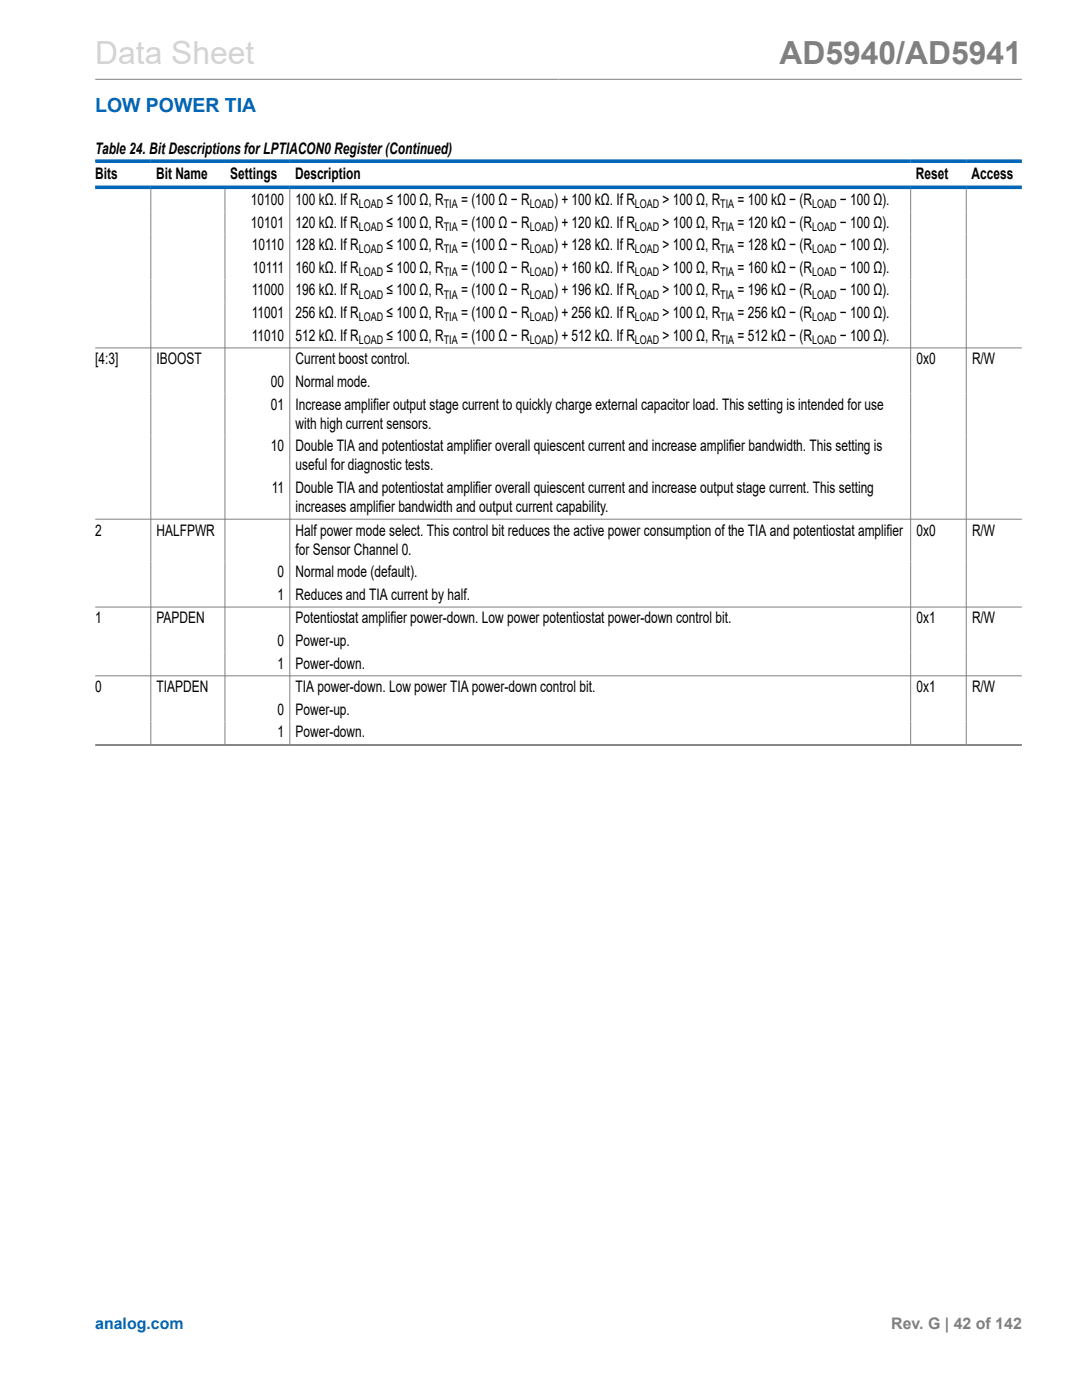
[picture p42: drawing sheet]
<svg xmlns="http://www.w3.org/2000/svg" width="216mm" height="279mm" viewBox="0 0 216 279" stroke-linecap="round" stroke-linejoin="round" font-family="sans-serif">
<defs><g id="words">
<text font-size="6.3" fill="#d3d3d3" x="19" y="12.7">Data Sheet</text>
<text font-size="6.3" fill="#808080" x="155.5" y="12.7">AD5940/AD5941</text>
<text font-size="3.9" fill="#0067b8" x="19" y="22.3">LOW POWER TIA</text>
<g font-size="3.2">
<text x="19" y="30.8">Table 24. Bit Descriptions for LPTIACON0 Register(Continued)</text>
<text x="19" y="35.7">Bits</text>
<text x="31.2" y="35.7">Bit Name</text>
<text x="45.9" y="35.7">Settings</text>
<text x="58.9" y="35.7">Description</text>
<text x="182.8" y="35.7">Reset</text>
<text x="193.9" y="35.7">Access</text>
<text x="50.1" y="40.9">10100</text>
<text x="59" y="40.9">100 kΩ. If R</text>
<text x="77.1" y="40.9">≤ 100 Ω, R</text>
<text x="92" y="40.9">= (100 Ω − R</text>
<text x="110.6" y="40.9">) + 100 kΩ. If R</text>
<text x="132.2" y="40.9">&gt; 100 Ω, R</text>
<text x="147.2" y="40.9">= 100 kΩ − (R</text>
<text x="167.6" y="40.9">− 100 Ω).</text>
<text x="50.1" y="45.4">10101</text>
<text x="59" y="45.4">120 kΩ. If R</text>
<text x="77.1" y="45.4">≤ 100 Ω, R</text>
<text x="92" y="45.4">= (100 Ω − R</text>
<text x="110.6" y="45.4">) + 120 kΩ. If R</text>
<text x="132.2" y="45.4">&gt; 100 Ω, R</text>
<text x="147.2" y="45.4">= 120 kΩ − (R</text>
<text x="167.6" y="45.4">− 100 Ω).</text>
<text x="50.2" y="49.9">10110</text>
<text x="59" y="49.9">128 kΩ. If R</text>
<text x="77.1" y="49.9">≤ 100 Ω, R</text>
<text x="92" y="49.9">= (100 Ω − R</text>
<text x="110.6" y="49.9">) + 128 kΩ. If R</text>
<text x="132.2" y="49.9">&gt; 100 Ω, R</text>
<text x="147.2" y="49.9">= 128 kΩ − (R</text>
<text x="167.6" y="49.9">− 100 Ω).</text>
<text x="50.2" y="59">11000</text>
<text x="50.4" y="54.5">10111</text>
<text x="59" y="54.5">160 kΩ. If R</text>
<text x="59" y="59">196 kΩ. If R</text>
<text x="77.1" y="54.5">≤ 100 Ω, R</text>
<text x="77.1" y="59">≤ 100 Ω, R</text>
<text x="92" y="54.5">= (100 Ω − R</text>
<text x="92" y="59">= (100 Ω − R</text>
<text x="110.6" y="54.5">) + 160 kΩ. If R</text>
<text x="110.6" y="59">) + 196 kΩ. If R</text>
<text x="132.2" y="54.5">&gt; 100 Ω, R</text>
<text x="132.2" y="59">&gt; 100 Ω, R</text>
<text x="147.2" y="54.5">= 160 kΩ − (R</text>
<text x="147.2" y="59">= 196 kΩ − (R</text>
<text x="167.6" y="54.5">− 100 Ω).</text>
<text x="167.6" y="59">− 100 Ω).</text>
<text x="50.2" y="63.5">11001</text>
<text x="59" y="63.5">256 kΩ. If R</text>
<text x="77.1" y="63.5">≤ 100 Ω, R</text>
<text x="92" y="63.5">= (100 Ω − R</text>
<text x="110.6" y="63.5">) + 256 kΩ. If R</text>
<text x="132.2" y="63.5">&gt; 100 Ω, R</text>
<text x="147.2" y="63.5">= 256 kΩ − (R</text>
<text x="167.6" y="63.5">− 100 Ω).</text>
<text x="50.2" y="68">11010</text>
<text x="59" y="68">512 kΩ. If R</text>
<text x="77.1" y="68">≤ 100 Ω, R</text>
<text x="92" y="68">= (100 Ω − R</text>
<text x="110.6" y="68">) + 512 kΩ. If R</text>
<text x="132.2" y="68">&gt; 100 Ω, R</text>
<text x="147.2" y="68">= 512 kΩ − (R</text>
<text x="167.6" y="68">− 100 Ω).</text>
<text x="19" y="72.7">[4:3]</text>
<text x="31.2" y="72.7">IBOOST</text>
<text x="54" y="77.2">00</text>
<text x="59" y="72.7">Current boost control.</text>
<text x="59" y="77.2">Normal mode.</text>
<text x="182.9" y="72.7">0x0</text>
<text x="194" y="72.7">R/W</text>
<text x="54" y="81.7">01</text>
<text x="59" y="81.7">Increase amplifier output stage current to quickly charge external capacitor load. This setting is intended for use</text>
<text x="59" y="85.5">with high current sensors.</text>
<text x="54" y="90.1">10</text>
<text x="59" y="90.1">Double TIA and potentiostat amplifier overall quiescent current and increase amplifier bandwidth. This setting is</text>
<text x="59" y="93.9">useful for diagnostic tests.</text>
<text x="54.2" y="98.4">11</text>
<text x="59" y="98.4">Double TIA and potentiostat amplifier overall quiescent current and increase output stage current. This setting</text>
<text x="19" y="106.9">2</text>
<text x="31.2" y="106.9">HALFPWR</text>
<text x="59" y="102.2">increases amplifier bandwidth and output current capability.</text>
<text x="59" y="106.9">Half power mode select. This control bit reduces the active power consumption of the TIA and potentiostat amplifier</text>
<text x="182.9" y="106.9">0x0</text>
<text x="194" y="106.9">R/W</text>
<text x="59" y="110.7">for Sensor Channel 0.</text>
<text x="55.4" y="115.2">0</text>
<text x="55.4" y="119.7">1</text>
<text x="59" y="115.2">Normal mode (default).</text>
<text x="59" y="119.7">Reduces and TIA current by half.</text>
<text x="19" y="124.4">1</text>
<text x="31.2" y="124.4">PAPDEN</text>
<text x="59" y="124.4">Potentiostat amplifier power-down. Low power potentiostat power-down control bit.</text>
<text x="182.9" y="124.4">0x1</text>
<text x="194" y="124.4">R/W</text>
<text x="55.4" y="128.9">0</text>
<text x="59" y="128.9">Power-up.</text>
<text x="55.4" y="133.4">1</text>
<text x="59" y="133.4">Power-down.</text>
<text x="19" y="138.1">0</text>
<text x="31.2" y="138.1">TIAPDEN</text>
<text x="55.4" y="142.7">0</text>
<text x="59" y="138.1">TIA power-down. Low power TIA power-down control bit.</text>
<text x="59" y="142.7">Power-up.</text>
<text x="182.9" y="138.1">0x1</text>
<text x="194" y="138.1">R/W</text>
<text x="55.4" y="147.2">1</text>
<text x="59" y="147.2">Power-down.</text>
</g>
<text font-size="3.2" fill="#0067b8" x="19" y="265.3">analog.com</text>
<text font-size="3.2" fill="#808080" x="177.8" y="265.3">Rev. G | 42 of 142</text>
<g font-size="2.4">
<text x="71.6" y="41.5">LOAD</text>
<text x="88.6" y="41.5">TIA</text>
<text x="105.7" y="41.5">LOAD</text>
<text x="126.7" y="41.5">LOAD</text>
<text x="143.7" y="41.5">TIA</text>
<text x="162.1" y="41.5">LOAD</text>
<text x="71.6" y="46.1">LOAD</text>
<text x="88.6" y="46.1">TIA</text>
<text x="105.7" y="46.1">LOAD</text>
<text x="126.7" y="46.1">LOAD</text>
<text x="143.7" y="46.1">TIA</text>
<text x="162.1" y="46.1">LOAD</text>
<text x="71.6" y="50.6">LOAD</text>
<text x="88.6" y="50.6">TIA</text>
<text x="105.7" y="50.6">LOAD</text>
<text x="126.7" y="50.6">LOAD</text>
<text x="143.7" y="50.6">TIA</text>
<text x="162.1" y="50.6">LOAD</text>
<text x="71.6" y="55.1">LOAD</text>
<text x="71.6" y="59.6">LOAD</text>
<text x="88.6" y="55.1">TIA</text>
<text x="88.6" y="59.6">TIA</text>
<text x="105.7" y="55.1">LOAD</text>
<text x="105.7" y="59.6">LOAD</text>
<text x="126.7" y="55.1">LOAD</text>
<text x="126.7" y="59.6">LOAD</text>
<text x="143.7" y="55.1">TIA</text>
<text x="143.7" y="59.6">TIA</text>
<text x="162.1" y="55.1">LOAD</text>
<text x="162.1" y="59.6">LOAD</text>
<text x="71.6" y="64.1">LOAD</text>
<text x="88.6" y="64.1">TIA</text>
<text x="105.7" y="64.1">LOAD</text>
<text x="126.7" y="64.1">LOAD</text>
<text x="143.7" y="64.1">TIA</text>
<text x="162.1" y="64.1">LOAD</text>
<text x="71.6" y="68.6">LOAD</text>
<text x="88.6" y="68.6">TIA</text>
<text x="105.7" y="68.6">LOAD</text>
<text x="126.7" y="68.6">LOAD</text>
<text x="143.7" y="68.6">TIA</text>
<text x="162.1" y="68.6">LOAD</text>
</g>
</g></defs>
<path d="M19 15.8h184.9M30.1 37.7v111M44.9 37.7v111M57.8 37.7v111M181.7 37.7v111M192.8 37.7v111M19 69.4h184.9M19 103.6h184.9M19 121.2h184.9M19 134.9h184.9M19 148.6h184.9M19 148.8h184.9" fill="none" stroke="#808080" stroke-width=".2"/>
<path d="M19 32.2h184.9M19 37.4h184.9" fill="none" stroke="#0067b8" stroke-width=".71"/>
<use href="#words"/>
</svg>
